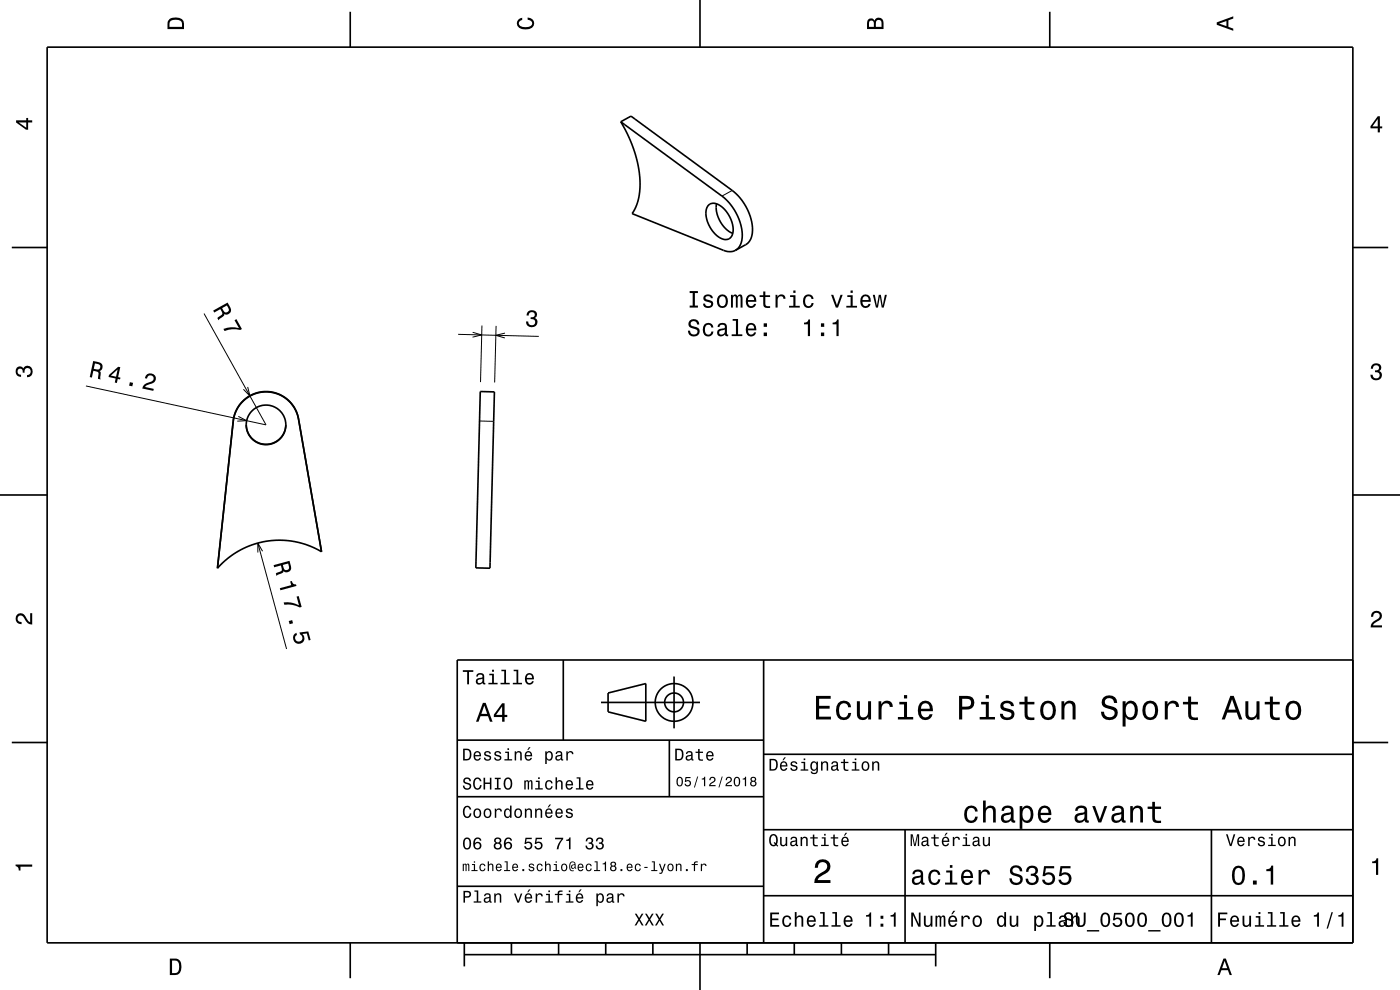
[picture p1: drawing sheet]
<svg xmlns="http://www.w3.org/2000/svg" width="297mm" height="210mm" viewBox="0 0 297 210" stroke-linecap="round" stroke-linejoin="round" font-family="sans-serif">
<g fill="none" stroke="#000" stroke-width=".21">
<path d="M155.3 40.4l-2.1 1.2M43.3 66.5l13.1 23.6-38.2-8.2M97.2 70.9l17.1 .5M100.3 70.5l1.9 .5-2 .5M102.2 69l-.3 12.1M105.2 69.1l-.3 12M107.1 70.7l-1.9 .4 1.9 .6M49.5 89.3v.1M50.6 88.3l1.7 .9-2 .1M52.5 82.1l.5 1.9-1.4-1.4M63.3 88.9h.1M101.7 89.3l3 .1"/>
<path d="M54.7 115.2l6.1 22.5M55.7 116.9l-1-1.7v2"/>
</g>
<g fill="none" stroke="#000" stroke-width=".35">
<path d="M10 10h277v190h-277zM74.3 2.5v7.5M148.5 0v10M222.7 2.5v7.5M131.7 25.8l2.2-1.2 21.5 15.8a10.6 10.6 0 0 1 4.1 9.7l-.4 .9-.6 .7-2.5 1.4M131.7 25.8l21.5 15.8a10.6 10.6 0 0 1 4.1 9.7l-.5 1.1-.8 .7M131.7 25.8l1.4 2.7 1.2 2.7 .8 2.5 .5 2.9 .2 2.5-.2 2.4-.6 2.2-.9 1.6 19.4 7.8a2.97 2.97 0 0 0 2.5 0M2.5 52.5h7.5M150.3 43.5a2.16 2.16 0 0 1 3 .5 5.9 5.9 0 0 1 2 6 1.77 1.77 0 0 1-2.9 .2 6.1 6.1 0 0 1-2.4-6.1zM152 43.2a6.3 6.3 0 0 0 3.5 6.3M287 52.5h7.5M52.2 90.1a4.2 4.2 0 0 0 4.2 4.1 4.2 4.2 0 0 0 4.2-4.1"/>
<path d="M52.2 90.1a4.2 4.2 0 0 1 4.2-4.2 4.2 4.2 0 0 1 4.2 4.2M52.2 90.1a4.2 4.2 0 0 0 4.2 4.2 4.2 4.2 0 0 0 4.2-4.2M63.3 88.9a7 7 0 0 0-7.1-5.8 7 7 0 0 0-6.7 6.3M101.9 83.1h3l-1 37.4h-3zM0 105h10M68.2 117l-4.9-28.1a7 7 0 0 0-7.1-5.8 7 7 0 0 0-6.7 6.2l-3.4 31.2M68.2 117l-2.9-1.4-2.9-.7-3-.3-3 .2-2.9 .8-2.7 1.2-2.5 1.7-2.2 2M68.2 117h.1M287 105h10M46.1 120.5h.1M119.5 140v17M162 140v60"/>
<path d="M287 140h-190v60M2.5 157.5h7.5M97 157h65M127.5 149h21M129 147l8-2v8l-8-2zM142 157v12M143 143.5v11M287 157.5h7.5M97 169h65M162 176h125M162 160h125M192 176v24"/>
<path d="M257 176v24M97 188h65M162 190h125M74.3 200v7.5M98.5 202.5h100M98.5 200v5M108.5 200v2.5M118.5 200v2.5M128.5 200v2.5M138.5 200v2.5M148.5 200v10M158.5 200v2.5"/>
<path d="M168.5 200v2.5M178.5 200v2.5M188.5 200v2.5M198.5 200v5M222.7 200v7.5"/>
<circle cx="143" cy="149" r="2"/>
<circle cx="143" cy="149" r="4"/>
</g>
<g fill="#000">
<path d="M36 4a2.18 2.18 0 0 0-.5 2.2h3.5v-1.2a1.43 1.43 0 0 0-1.7-1.3zM36.3 4.4a2.15 2.15 0 0 1 2.2 .3l.1 1h-2.6v-1z" fill-rule="evenodd"/>
<path d="M109.9 4.2l.9-.4v.4a.7 .7 0 0 0-.7 .5 .7 .7 0 0 0 .3 .8 1.7 1.7 0 0 0 2.5-.5 .9 .9 0 0 0-1-.8v-.5a1.24 1.24 0 0 1 1.4 1.1 1.24 1.24 0 0 1-1 1.4 2.22 2.22 0 0 1-2.5-.7l-.2-.5z" fill-rule="evenodd"/>
<path d="M184.2 4.2l-.3 .7v1.3h3.5v-1.3a.98 .98 0 0 0-.7-1.1 .98 .98 0 0 0-1.2 .6 .84 .84 0 0 0-1.3-.2zM184.5 4.5a.54 .54 0 0 1 .6-.1 .54 .54 0 0 1 .3 .6v.7h-1zM185.9 4.4a.62 .62 0 0 1 .8-.1 .62 .62 0 0 1 .3 .6v.8h-1.2z" fill-rule="evenodd"/>
<path d="M258.1 4.7v.6l3.5 1.2v-.4l-1-.4v-1.4l1-.4v-.4zM258.6 5l1.6-.5v1z" fill-rule="evenodd"/>
<path d="M3.4 25.5v.5l2.1 1.5h.5v-1.5h.8v-.5h-.8v-.5h-.4v.5zM4 26h1.6v1.1z" fill-rule="evenodd"/>
<path d="M292.3 24.7l-1.6 2.1v.4h1.6v.9h.4v-.9h.5v-.4h-.5v-2.1zM292.3 25.2v1.6h-1.1z" fill-rule="evenodd"/>
<path d="M19.8 76.6l-.8 3.4 .5 .1 .3-1.4a.85 .85 0 0 1 1.1 .7l-.1 1 .5 .1 .1-1.5-.3-.3a.97 .97 0 0 0 .7-1 .97 .97 0 0 0-.9-.9zM20.1 77.1a1.08 1.08 0 0 1 1.2 .5 .6 .6 0 0 1-.2 .7 .6 .6 0 0 1-.7 0l-.5-.1z" fill-rule="evenodd"/>
<path d="M45.2 65.9l.3 .4 1.2-.7a.84 .84 0 0 1 .2 1.3l-.8 .6 .3 .4 1.1-.9 .1-.4a.97 .97 0 0 0 1.2-.2 .97 .97 0 0 0 .1-1.2l-.6-1zM47.1 65.4l1-.6a1.1 1.1 0 0 1 .4 1.2 .6 .6 0 0 1-.6 .3 .6 .6 0 0 1-.5-.5z" fill-rule="evenodd"/>
<path d="M47.4 69.8a5.2 5.2 0 0 1 3.3-.2l-.9-1.7 .4-.2 1.1 2.1-.3 .2a5.3 5.3 0 0 0-3.4 .2z" fill-rule="evenodd"/>
<path d="M112 66.1a1.08 1.08 0 0 1 1.4-.2 1.08 1.08 0 0 1 .4 1.3l-.3 .3a1.06 1.06 0 0 1 .5 1.3 1.06 1.06 0 0 1-1.3 .6 1.09 1.09 0 0 1-1.1-1.2h.5a.71 .71 0 0 0 .9 .8 .71 .71 0 0 0 .1-1.3h-.5v-.4a.61 .61 0 0 0 .8-.3 .61 .61 0 0 0-.2-.8 .61 .61 0 0 0-.9 .2l-.1 .5h-.5z" fill-rule="evenodd"/>
<path d="M146.3 68a.97 .97 0 0 0-.2 1.1 .97 .97 0 0 0 .9 .6 .77 .77 0 0 1 .9 .9 .83 .83 0 0 1-.9 .3 .83 .83 0 0 1-.6-.8h-.5a1.21 1.21 0 0 0 1.5 1.3 1.21 1.21 0 0 0 .8-1.8l-.9-.3a.71 .71 0 0 1-.8-.6 .7 .7 0 0 1 .8-.6 .7 .7 0 0 1 .6 .7h.4a1.17 1.17 0 0 0-.7-1.1 1.17 1.17 0 0 0-1.3 .3zM149.4 68.9a1.53 1.53 0 0 0 .8 2.5 1.07 1.07 0 0 0 1.1-1.1h-.4a.67 .67 0 0 1-.6 .7 .67 .67 0 0 1-.7-.6 1.11 1.11 0 0 1 .7-1.5 .6 .6 0 0 1 .6 .6h.4a1.09 1.09 0 0 0-.7-1 1.09 1.09 0 0 0-1.2 .4zM152.5 68.7l-.3 .7h.4a.55 .55 0 0 1 .7-.6 .55 .55 0 0 1 .4 .8l-.2 .1a1 1 0 0 0-1.1 .2 1 1 0 0 0-.2 1 .93 .93 0 0 0 1.6 0l.1 .3 .6 .1v-.3l-.3-.1v-1.6a1.01 1.01 0 0 0-.7-.8 1.01 1.01 0 0 0-1 .2zM152.7 70.2l1.1-.3a.77 .77 0 0 1-.2 .9 .77 .77 0 0 1-.9 .1zM155.4 67.7v.3h.7v2.9h-.9v.4h2.3v-.4h-.9v-3.2zM158.5 68.9a1.55 1.55 0 0 0 .8 2.5 1.06 1.06 0 0 0 1.1-.9h-.4l-.3 .4-.3 .1a.76 .76 0 0 1-.7-.9h1.7a1.17 1.17 0 0 0-.4-1.4 1.17 1.17 0 0 0-1.5 .2zM158.9 69.1a.66 .66 0 0 1 .8-.1 .66 .66 0 0 1 .3 .7h-1.3zM162 70.5v.8h.7v-.8zM162 68.6v.7h.7v-.7z" fill-rule="evenodd"/>
<path d="M146.3 61.7v.5h.6v2.6h-.6v.4h1.8v-.4h-.7v-2.6h.7v-.5zM149.5 62.7a.75 .75 0 0 0-.3 .8 .75 .75 0 0 0 .8 .5l.8 .3a.63 .63 0 0 1-.6 .7 .63 .63 0 0 1-.6-.6h-.5a1.07 1.07 0 0 0 1.2 .9 1.07 1.07 0 0 0 1-1.2l-.5-.3-1-.3a.54 .54 0 0 1 .4-.7 .54 .54 0 0 1 .6 .5h.4a1.03 1.03 0 0 0-.7-.9 1.03 1.03 0 0 0-1 .3zM152.4 62.8a1.53 1.53 0 0 0 .9 2.5 1.48 1.48 0 0 0 1.1-1.4 1.48 1.48 0 0 0-1.1-1.5l-.5 .1zM152.7 63.1a.67 .67 0 0 1 .7-.2 .67 .67 0 0 1 .5 .5 1.11 1.11 0 0 1-.6 1.5 1.17 1.17 0 0 1-.6-1.8zM155.1 62.5v2.7h.4v-1.8a.49 .49 0 0 1 .3-.6l.3 .3v2.1h.4v-2l.4-.4 .2 .1v.4v1.9h.4v-1.8a.69 .69 0 0 0-.5-1l-.6 .4-.1-.3-.4-.1-.4 .4v-.3zM158.5 62.8a1.55 1.55 0 0 0 .8 2.5 1.06 1.06 0 0 0 1.1-.8h-.4l-.3 .3-.3 .1a.76 .76 0 0 1-.7-.9h1.7a1.17 1.17 0 0 0-.4-1.4 1.17 1.17 0 0 0-1.5 .2zM158.9 63a.66 .66 0 0 1 .8-.1 .66 .66 0 0 1 .3 .7h-1.3zM161.9 61.8v.8h-.8v.4h.8v1.8a1.05 1.05 0 0 0 1.5 .5v-.4a.68 .68 0 0 1-1-.3v-1.6h1v-.4h-1v-.8zM164.5 62.5v2.7h.5v-1.5a.66 .66 0 0 1 .3-.8 .66 .66 0 0 1 .9 .2v.3h.4a.89 .89 0 0 0-.7-.9 .89 .89 0 0 0-1 .5v-.5zM167.6 62.6v.4h.7v1.9h-.9v.3h2.3v-.3h-1v-2.3zM168.3 61.6v.5h.5v-.5zM170.7 62.8a1.53 1.53 0 0 0 .8 2.5 1.07 1.07 0 0 0 1.1-1h-.4a.67 .67 0 0 1-.7 .6 .67 .67 0 0 1-.7-.6 1.11 1.11 0 0 1 .7-1.5 .6 .6 0 0 1 .7 .6h.4a1.09 1.09 0 0 0-.8-.9 1.09 1.09 0 0 0-1.1 .3zM176.3 62.5l1 2.7h.5l1-2.7h-.5l-.8 2.2-.7-2.2zM179.8 62.6v.4h.6v1.9h-.9v.3h2.3v-.3h-.9v-2.3zM180.4 61.6v.5h.5v-.5zM182.8 62.8a1.54 1.54 0 0 0 .8 2.5 1.06 1.06 0 0 0 1.1-.8h-.5l-.2 .3-.3 .1a.76 .76 0 0 1-.7-.9h1.7a1.17 1.17 0 0 0-.5-1.3 1.17 1.17 0 0 0-1.4 .1zM183.2 63a.66 .66 0 0 1 .7-.1 .66 .66 0 0 1 .4 .7h-1.3zM185.2 62.5l.6 2.7h.4l.5-2.3 .4 2.3h.4l.6-2.7h-.4l-.4 2.3-.4-2.3h-.5l-.4 2.3-.4-2.3z" fill-rule="evenodd"/>
<path d="M170.6 68.4v.4h.8v2.5h.4v-3.5h-.3a.77 .77 0 0 1-.9 .6zM174.2 70.5v.8h.7v-.8zM174.2 68.6v.7h.7v-.7zM176.6 68.4v.4h.9v2.5h.4v-3.5h-.3a.77 .77 0 0 1-1 .6z" fill-rule="evenodd"/>
<path d="M291.1 77.4a1.08 1.08 0 0 1 1.4-.2 1.08 1.08 0 0 1 .4 1.2l-.3 .3a1.06 1.06 0 0 1 .5 1.3 1.06 1.06 0 0 1-1.2 .7 1.1 1.1 0 0 1-1.2-1.2h.5a.71 .71 0 0 0 1 .8 .71 .71 0 0 0 .1-1.3h-.6v-.4a.61 .61 0 0 0 .8-.3 .61 .61 0 0 0-.2-.8 .61 .61 0 0 0-.9 .2l-.1 .5h-.5z" fill-rule="evenodd"/>
<path d="M3.6 78a.86 .86 0 0 1 1.4 .2 1.06 1.06 0 0 1 1.2-.6 1.06 1.06 0 0 1 .7 1.2 1.1 1.1 0 0 1-1.2 1.2v-.4a.71 .71 0 0 0 .8-1 .71 .71 0 0 0-1.3-.1v.6h-.4a.61 .61 0 0 0-.3-.8 .61 .61 0 0 0-.8 .2 .61 .61 0 0 0 .2 .8l.6 .2v.4a1.15 1.15 0 0 1-1.2-.6 1.15 1.15 0 0 1 .3-1.3z" fill-rule="evenodd"/>
<path d="M23.1 79.5l-.1 .5 1.5 .3-.2 .8 .5 .1 .2-.8 .5 .1 .1-.4-.5-.1 .4-2.1-.4-.1zM23.5 79.7l1.4-1.3-.3 1.5zM27.5 81.1l-.1 .7 .7 .2 .1-.8zM31.2 79.4l-.5 .8 .5 .1a.71 .71 0 0 1 .7-.7 .71 .71 0 0 1 .7 .7 .71 .71 0 0 1-.7 .7 1.8 1.8 0 0 0-1.7 1.4l2.3 .5 .1-.4-1.8-.4a2.2 2.2 0 0 1 1.7-.8 1.13 1.13 0 0 0 .4-1.7 1.13 1.13 0 0 0-1.7-.2z" fill-rule="evenodd"/>
<path d="M58 119.9l.2 .4 1.4-.4a.85 .85 0 0 1-.2 1.4l-.9 .3 .1 .5 1.4-.6 .1-.4a.97 .97 0 0 0 1.2 .1 .97 .97 0 0 0 .4-1.1l-.3-1.1zM60 119.8l1.1-.3a1.08 1.08 0 0 1 .1 1.3 .6 .6 0 0 1-.7 .1 .6 .6 0 0 1-.4-.5z" fill-rule="evenodd"/>
<path d="M3.6 130.4a1.22 1.22 0 0 1 2 .7l.4 .6 .4 .3v-1.9h.4v2.4a1.8 1.8 0 0 1-1.7-1.4 .71 .71 0 0 0-.9-.5 .71 .71 0 0 0-.5 .8 .71 .71 0 0 0 .9 .5v.5a1.18 1.18 0 0 1-1.2-.7 1.18 1.18 0 0 1 .2-1.3z" fill-rule="evenodd"/>
<path d="M59.4 124.8l.1 .4 3.4-.9-.1-.3a.77 .77 0 0 1-.9-.8l-.3 .1 .2 .8zM60.2 127.8l.1 .5a5.3 5.3 0 0 1 3.3 .6l.4-.2-.6-2.3-.5 .2 .5 1.8a5.2 5.2 0 0 0-3.2-.6zM61.3 131.7l.1 .7 .8-.2-.2-.7zM62.5 134.4a1.21 1.21 0 0 0-.1 1.8 1.21 1.21 0 0 0 1.8 0 1.21 1.21 0 0 0-.1-1.7l1-.1 .4 1.5 .4-.2-.5-1.8-1.9 .3 .1 .3a.79 .79 0 0 1 .5 1.1 .79 .79 0 0 1-1.1 .4 .79 .79 0 0 1-.2-1.2l.2-.1-.1-.5z" fill-rule="evenodd"/>
<path d="M291.2 129.9a1.18 1.18 0 0 1 1.9 .3 1.18 1.18 0 0 1-1 1.7l-.5 .3-.3 .5h1.9v.4h-2.4a1.8 1.8 0 0 1 1.4-1.8 .71 .71 0 0 0 .5-.8 .71 .71 0 0 0-.9-.5 .71 .71 0 0 0-.5 .8h-.4z" fill-rule="evenodd"/>
<path d="M98.2 158.8v2.5h.9a1.37 1.37 0 0 0 .7-2.2 1.56 1.56 0 0 0-1.6-.3zM98.6 159.1a.98 .98 0 0 1 1.1 .7 .98 .98 0 0 1-.6 1.2h-.5zM100.7 159.6a1.04 1.04 0 0 0-.2 1.2 1.04 1.04 0 0 0 1 .5l.5-.5h-.3l-.4 .3a.54 .54 0 0 1-.5-.7h1.3a.83 .83 0 0 0-.4-.9 .83 .83 0 0 0-1 .1zM100.9 159.7l.2-.1a.47 .47 0 0 1 .5 .1 .47 .47 0 0 1 .1 .5h-.9zM102.9 159.5l-.2 .1a.69 .69 0 0 0 .9 .9l.2 .1a.43 .43 0 0 1-.4 .5 .43 .43 0 0 1-.4-.4h-.3a.74 .74 0 0 0 .9 .7 .74 .74 0 0 0 .5-1l-1-.4a.38 .38 0 0 1 .3-.5 .38 .38 0 0 1 .4 .4h.3a.78 .78 0 0 0-1.2-.4zM105.1 159.5l-.2 .1a.69 .69 0 0 0 .9 .9l.2 .1a.43 .43 0 0 1-.4 .5 .43 .43 0 0 1-.5-.4h-.3a.74 .74 0 0 0 .9 .7 .74 .74 0 0 0 .5-1l-.9-.4a.38 .38 0 0 1 .3-.5 .38 .38 0 0 1 .4 .4h.3a.77 .77 0 0 0-1.2-.4zM107.2 159.4v.3h.5v1.3h-.7v.3h1.6v-.3h-.6v-1.6zM107.7 158.7v.4h.3v-.4zM109.2 159.4v1.9h.3v-1.1a.45 .45 0 0 1 .4-.6 .45 .45 0 0 1 .5 .5v1.2h.3v-1.3a.63 .63 0 0 0-.5-.7 .63 .63 0 0 0-.7 .4v-.3zM112.2 158.5l-.4 .6h.3l.5-.6zM111.5 159.6a1.04 1.04 0 0 0-.2 1.2 1.04 1.04 0 0 0 1.1 .5l.5-.5h-.3l-.5 .3a.54 .54 0 0 1-.5-.7h1.3a.83 .83 0 0 0-.4-.9 .83 .83 0 0 0-1 .1zM111.8 159.7l.1-.1a.48 .48 0 0 1 .5 .1 .48 .48 0 0 1 .2 .5h-1zM115.7 159.4v2.7h.3v-1.1a.66 .66 0 0 0 .7 .4 .66 .66 0 0 0 .5-.6 .91 .91 0 0 0 0-1.1 .91 .91 0 0 0-1-.3l-.2 .3v-.3zM116.1 159.8a.45 .45 0 0 1 .5-.2 .45 .45 0 0 1 .3 .4 .65 .65 0 0 1 .1 .8 .65 .65 0 0 1-.7 .2 .98 .98 0 0 1-.2-1.2zM118.1 159.5l-.2 .4h.3a.39 .39 0 0 1 .4-.3 .39 .39 0 0 1 .3 .5h-.1a.65 .65 0 0 0-1 .4 .65 .65 0 0 0 .6 .9l.6-.3 .1 .2h.4v-.2l-.2-.1v-1.1a.72 .72 0 0 0-.5-.6 .72 .72 0 0 0-.7 .2zM118.2 160.6l.8-.3a.55 .55 0 0 1-.2 .7 .55 .55 0 0 1-.6 0zM120.1 159.4v1.9h.4v-1.1a.47 .47 0 0 1 .2-.6 .47 .47 0 0 1 .6 .2v.2h.4a.64 .64 0 0 0-.5-.7 .64 .64 0 0 0-.8 .4v-.3z" fill-rule="evenodd"/>
<path d="M98.2 142.2v.3h.9v2.7h.4v-2.7h.9v-.3zM101.3 143l-.3 .5h.4a.47 .47 0 0 1 .5-.4 .47 .47 0 0 1 .4 .6l-.2 .1a.84 .84 0 0 0-1 .2 .84 .84 0 0 0 0 1.1 .9 .9 0 0 0 1.3-.2l.1 .2 .5 .1v-.3l-.3-.1v-1.3a.87 .87 0 0 0-1.4-.5zM101.4 144.3l.9-.3a.66 .66 0 0 1-.1 .7 .66 .66 0 0 1-.8 .1zM103.8 142.9v.3h.6v1.6h-.8v.4h2v-.4h-.8v-1.9zM104.4 142.1v.4h.4v-.4zM106.4 142.1v.3h.6v2.4h-.8v.4h1.9v-.4h-.7v-2.7zM109 142.1v.3h.6v2.4h-.8v.4h1.9v-.4h-.7v-2.7zM111.6 143.1a1.32 1.32 0 0 0 .7 2.1 .9 .9 0 0 0 .9-.7h-.3l-.2 .3-.4 .1a.65 .65 0 0 1-.6-.8h1.6a1 1 0 0 0-.4-1.2 1 1 0 0 0-1.3 .2zM111.9 143.3a.57 .57 0 0 1 .7-.1 .57 .57 0 0 1 .3 .6h-1.2z" fill-rule="evenodd"/>
<path d="M102.4 149.1l-1.4 4h.5l.4-1.2h1.6l.4 1.2h.6l-1.5-4zM102.7 149.7l.7 1.7h-1.3zM106.5 149.2l-1.7 2.4v.5h1.7v1h.5v-1h.6v-.5h-.6v-2.4zM106.5 149.9v1.7h-1.3z" fill-rule="evenodd"/>
<path d="M143.2 158.8v2.5h.9a1.37 1.37 0 0 0 .7-2.2 1.56 1.56 0 0 0-1.6-.3zM143.6 159.1a.98 .98 0 0 1 1.1 .7 .98 .98 0 0 1-.6 1.2h-.5zM145.7 159.5l-.2 .4h.3a.39 .39 0 0 1 .5-.3 .39 .39 0 0 1 .3 .5h-.2a.65 .65 0 0 0-.9 .4 .65 .65 0 0 0 .5 .9l.7-.3v.2h.4v-.2l-.1-.1-.1-1.1a.73 .73 0 0 0-.4-.6 .73 .73 0 0 0-.8 .2zM145.8 160.6l.8-.3a.55 .55 0 0 1-.1 .7 .55 .55 0 0 1-.7 0zM148.1 158.9v.5h-.5v.3h.5v1.3a.75 .75 0 0 0 1 .4v-.3a.48 .48 0 0 1-.7-.3v-1.1h.7v-.3h-.7v-.5zM150 159.6a1.04 1.04 0 0 0-.2 1.2 1.04 1.04 0 0 0 1.1 .5l.5-.5h-.4l-.4 .3a.54 .54 0 0 1-.5-.7h1.3a.83 .83 0 0 0-.4-.9 .83 .83 0 0 0-1 .1zM150.3 159.7l.1-.1a.48 .48 0 0 1 .5 .1 .48 .48 0 0 1 .2 .5h-1z" fill-rule="evenodd"/>
<path d="M173.1 147.6v5h3.2v-.6h-2.5v-1.7h2.2v-.6h-2.2v-1.5h2.4v-.6zM177.8 149.2a2.59 2.59 0 0 0 .5 3.4 1.58 1.58 0 0 0 2.3-1.4h-.6a.95 .95 0 0 1-.9 1 .95 .95 0 0 1-1-.9 1.59 1.59 0 0 1 .9-2.1 .85 .85 0 0 1 .9 .8h.7a1.56 1.56 0 0 0-1.1-1.3 1.56 1.56 0 0 0-1.7 .5zM181.8 148.8v2.5a1.27 1.27 0 0 0 .9 1.4 1.27 1.27 0 0 0 1.5-.7v.6h.6v-3.8h-.6v2.2a.92 .92 0 0 1-.6 1.1 .92 .92 0 0 1-1.2-.4v-2.9zM186.4 148.8v3.8h.6v-2.2a.95 .95 0 0 1 .5-1.1 .95 .95 0 0 1 1.2 .3l.1 .4h.6a1.28 1.28 0 0 0-1-1.4 1.28 1.28 0 0 0-1.4 .8v-.6zM190.8 148.9v.5h1v2.7h-1.3v.5h3.2v-.5h-1.3v-3.2zM191.8 147.4v.8h.6v-.8zM195.1 149.2a2.62 2.62 0 0 0 .5 3.4 1.57 1.57 0 0 0 2.2-1.1h-.6l-.3 .5-.5 .2a1.08 1.08 0 0 1-1-1.3h2.5a1.66 1.66 0 0 0-.7-2 1.66 1.66 0 0 0-2.1 .3zM195.6 149.5a.94 .94 0 0 1 1.2-.2 .94 .94 0 0 1 .5 1h-1.9zM203.5 147.6v5h.6v-2.1h.8a1.47 1.47 0 0 0 1.8-1.2 1.47 1.47 0 0 0-1.5-1.7zM204.1 148.2a1.6 1.6 0 0 1 1.8 .5 .86 .86 0 0 1 0 .9 .86 .86 0 0 1-.9 .3h-.9zM208.1 148.9v.5h1v2.7h-1.3v.5h3.3v-.5h-1.3v-3.2zM209.1 147.4v.8h.7v-.8zM212.6 148.9a1.08 1.08 0 0 0-.3 1.2 1.08 1.08 0 0 0 1 .7l1.1 .4a.57 .57 0 0 1 .2 .6 .57 .57 0 0 1-.5 .4 .96 .96 0 0 1-1.4-.8h-.6a1.6 1.6 0 0 0 1.3 1.4 1.6 1.6 0 0 0 1.7-.8 1.13 1.13 0 0 0-1-1.6l-1.1-.3-.2-.4a.87 .87 0 0 1 .9-.5 .87 .87 0 0 1 .8 .6h.6a1.41 1.41 0 0 0-2.1-1.1zM217.4 147.8v1.1h-1.1v.5h1.1v2.6l.2 .4 .4 .3h1.4v-.5a.97 .97 0 0 1-1.4-.5v-2.3h1.4v-.5h-1.4v-1.1zM221.1 149.2a2.56 2.56 0 0 0 .5 3.4 1.72 1.72 0 0 0 1.8-.2 1.72 1.72 0 0 0 .6-1.7 1.7 1.7 0 0 0-.9-1.9 1.7 1.7 0 0 0-2 .4zM221.6 149.6a.96 .96 0 0 1 1-.4 .96 .96 0 0 1 .7 .8 1.59 1.59 0 0 1-1 2.2 1.19 1.19 0 0 1-1-1.5zM225.2 148.8v3.8h.6v-2.2a.97 .97 0 0 1 .5-1.1 .97 .97 0 0 1 1.1 .2l.1 .7v2.4h.7v-2.5a1.27 1.27 0 0 0-.9-1.4 1.27 1.27 0 0 0-1.5 .6v-.5zM234.1 147.9a1.38 1.38 0 0 0-.3 1.5 1.38 1.38 0 0 0 1.3 .9 1.25 1.25 0 0 1 1.4 .9 1.15 1.15 0 0 1-1.3 .9 1.15 1.15 0 0 1-1-1.1h-.7a1.8 1.8 0 0 0 1.7 1.8 1.8 1.8 0 0 0 1.9-1.6 1.46 1.46 0 0 0-1.5-1.4l-.6-.2a.83 .83 0 0 1-.5-1.1 .83 .83 0 0 1 1.2-.3l.5 .5 .1 .4h.7a1.67 1.67 0 0 0-1-1.6 1.67 1.67 0 0 0-1.9 .4zM238.2 148.8v5.3h.6v-2.1a1.32 1.32 0 0 0 1.4 .7 1.32 1.32 0 0 0 1.1-1.1 2.43 2.43 0 0 0-.8-2.8 1.21 1.21 0 0 0-1.7 .5v-.5zM239.1 149.6a.9 .9 0 0 1 .9-.4 .9 .9 0 0 1 .7 .8 1.61 1.61 0 0 1-.9 2.2 1.18 1.18 0 0 1-1-1.5zM242.8 149.2a2.56 2.56 0 0 0 .5 3.4 1.72 1.72 0 0 0 1.8-.2 1.72 1.72 0 0 0 .6-1.7 1.7 1.7 0 0 0-.9-1.9 1.7 1.7 0 0 0-2 .4zM243.3 149.6a.96 .96 0 0 1 1-.4 .96 .96 0 0 1 .7 .8 1.59 1.59 0 0 1-1 2.2 1.19 1.19 0 0 1-1-1.5zM247.1 148.8v3.8h.6v-2.2a.95 .95 0 0 1 .5-1.1 .95 .95 0 0 1 1.2 .3l.1 .4h.6a1.28 1.28 0 0 0-1-1.4 1.28 1.28 0 0 0-1.4 .8v-.6zM252 147.8v1.1h-1v.5h1l.1 2.6 .2 .4 .4 .3h1.4v-.5a.97 .97 0 0 1-1.4-.5v-2.3h1.4v-.5h-1.4v-1.1zM261 147.6l-1.8 5h.6l.6-1.4h2l.5 1.4h.7l-1.9-5zM261.4 148.3l.7 2.2h-1.5zM264.2 148.8v2.5a1.27 1.27 0 0 0 .9 1.4 1.27 1.27 0 0 0 1.5-.7v.6h.6v-3.8h-.6v2.2a.92 .92 0 0 1-.6 1.1 .92 .92 0 0 1-1.1-.4l-.1-2.9zM269.4 147.8v1.1h-1.1v.5h1.1v2.6l.2 .4 .4 .3 .7 .1 .8-.1v-.5a.97 .97 0 0 1-1.4-.5l-.1-2.3h1.5v-.5h-1.5v-1.1zM273.1 149.2a2.56 2.56 0 0 0 .6 3.4 1.72 1.72 0 0 0 1.8-.2 1.72 1.72 0 0 0 .6-1.7 1.7 1.7 0 0 0-.9-1.9 1.7 1.7 0 0 0-2.1 .4zM273.6 149.6a.96 .96 0 0 1 1-.4 .96 .96 0 0 1 .7 .8 1.59 1.59 0 0 1-.9 2.2 1.19 1.19 0 0 1-1.1-1.5z" fill-rule="evenodd"/>
<path d="M98.4 178a1.44 1.44 0 0 0 .7 2.2 1.45 1.45 0 0 0 .6-2.2 .79 .79 0 0 0-1.3 0zM98.8 178h.5a1.69 1.69 0 0 1 0 1.9h-.5a1.71 1.71 0 0 1 0-1.9zM100.8 177.8a1.72 1.72 0 0 0 .1 2.3 .83 .83 0 0 0 1.1-.2 .83 .83 0 0 0-.1-1.1 .83 .83 0 0 0-1.2 0 .74 .74 0 0 1 .6-.9l.3 .1 .2 .3h.3a.8 .8 0 0 0-.5-.6 .8 .8 0 0 0-.8 .1zM100.7 179.4a.55 .55 0 0 1 1.1 0 .55 .55 0 0 1-1.1 0zM105 177.8l-.1 .2a.57 .57 0 0 0 .2 .8 .78 .78 0 0 0-.1 1.2 .78 .78 0 0 0 1.2 0 .78 .78 0 0 0-.2-1.2 .68 .68 0 0 0 .2-1 .68 .68 0 0 0-.9-.1zM105.1 179.5a.51 .51 0 0 1 1 0 .51 .51 0 0 1-1 0zM105.2 178.3a.42 .42 0 0 1 .8 0 .42 .42 0 0 1-.8 0zM107.3 177.8a1.72 1.72 0 0 0 .1 2.3 .83 .83 0 0 0 1.1-.2 .83 .83 0 0 0-.1-1.1 .83 .83 0 0 0-1.2 0 .74 .74 0 0 1 .6-.9l.4 .1 .1 .3h.3a.8 .8 0 0 0-.5-.6 .8 .8 0 0 0-.8 .1zM107.2 179.4a.55 .55 0 0 1 1.1 0 .55 .55 0 0 1-1.1 0zM111.5 177.7l-.2 1.3h.3a.57 .57 0 0 1 .8-.1 .57 .57 0 0 1 0 .9 .57 .57 0 0 1-.9-.3h-.3a.86 .86 0 0 0 1.1 .8 .86 .86 0 0 0 .6-1.2 .86 .86 0 0 0-1.3-.4l.1-.7h1.1v-.3zM113.6 177.7l-.2 1.3h.3a.57 .57 0 0 1 .9-.1 .57 .57 0 0 1 0 .9 .57 .57 0 0 1-.9-.3h-.3a.86 .86 0 0 0 1 .7 .86 .86 0 0 0 .6-1.1 .86 .86 0 0 0-1.2-.4l.1-.7h1.1v-.3zM117.8 177.7v.3h1.3a3.7 3.7 0 0 0-1 2.2h.4a3.7 3.7 0 0 1 1-2.2v-.3zM120.1 178.1v.3h.6v1.8h.3v-2.6h-.2a.55 .55 0 0 1-.7 .5zM124.5 177.8l-.2 .7h.3a.44 .44 0 0 1 .2-.6 .44 .44 0 0 1 .6 .2 .44 .44 0 0 1-.2 .6h-.3v.3a.52 .52 0 0 1 .7 .3 .52 .52 0 0 1-.4 .7 .52 .52 0 0 1-.6-.4l-.1-.2h-.3a.84 .84 0 0 0 1.1 .8 .84 .84 0 0 0 .4-1.3l-.2-.1a.72 .72 0 0 0 .1-1.1 .72 .72 0 0 0-1.1 .1zM126.6 177.8l-.2 .7h.3a.44 .44 0 0 1 .3-.6 .44 .44 0 0 1 .6 .2 .44 .44 0 0 1-.2 .6h-.3v.3a.52 .52 0 0 1 .6 .3 .52 .52 0 0 1-.3 .7 .52 .52 0 0 1-.7-.4v-.2h-.3a.84 .84 0 0 0 1.1 .8 .84 .84 0 0 0 .4-1.3l-.2-.1a.72 .72 0 0 0 0-1.1 .72 .72 0 0 0-1.1 .1z" fill-rule="evenodd"/>
<path d="M98.5 165.1a.69 .69 0 0 0-.2 .8 .69 .69 0 0 0 .7 .4l.3 .1a.46 .46 0 0 1 .3 .7 .46 .46 0 0 1-.7 .1l-.4-.6h-.3a.86 .86 0 0 0 1.1 1 .86 .86 0 0 0 .5-1.3l-.6-.3a.51 .51 0 0 1-.6-.4 .5 .5 0 0 1 .5-.4 .5 .5 0 0 1 .5 .5h.3a.85 .85 0 0 0-.5-.8 .85 .85 0 0 0-.9 .2zM100.6 165.2a1.45 1.45 0 0 0 .7 2.3 .94 .94 0 0 0 .9-1h-.4a.58 .58 0 0 1-.8 .7 1.49 1.49 0 0 1 0-1.9 .51 .51 0 0 1 .8 .4h.3a.85 .85 0 0 0-.6-.8 .85 .85 0 0 0-.9 .3zM102.6 165v2.5h.3v-1.2h1v1.2h.4v-2.5h-.4v1h-1v-1zM105 165v.3h.4v1.9h-.4v.3h1.2v-.3h-.4v-1.9h.4v-.3zM107.1 165.2a1.45 1.45 0 0 0 .7 2.3 1.45 1.45 0 0 0 .6-2.3 .84 .84 0 0 0-1.3 0zM107.5 165.3l.3-.1a1.18 1.18 0 0 1 0 2 1.21 1.21 0 0 1-.3-1.9zM111.2 165.5v2h.3v-1.3l.2-.4h.2l.1 .2v1.5h.2l.1-1.5 .2-.3 .2 .4v1.4h.3v-1.4a.49 .49 0 0 0-.4-.6l-.4 .2-.3-.2-.4 .2v-.2zM113.7 165.6v.3h.5v1.3h-.7v.3h1.6v-.3h-.6v-1.6zM114.2 164.9v.3h.3v-.3zM115.8 165.7a1.04 1.04 0 0 0-.1 1.2 1.04 1.04 0 0 0 1.1 .6l.4-.4v-.3h-.3l-.3 .4a.73 .73 0 0 1-.6-.7 .73 .73 0 0 1 .6-.7l.3 .4h.3a.78 .78 0 0 0-.5-.7 .78 .78 0 0 0-.9 .2zM117.9 164.9v2.6h.3v-1.1a.45 .45 0 0 1 .4-.7 .45 .45 0 0 1 .4 .6v1.2h.4v-1.3a.63 .63 0 0 0-.5-.7 .63 .63 0 0 0-.7 .3v-.9zM120.2 165.7a1.04 1.04 0 0 0-.2 1.2 1.04 1.04 0 0 0 1 .6l.5-.6h-.3l-.4 .4a.54 .54 0 0 1-.5-.7h1.3a.83 .83 0 0 0-.4-1 .83 .83 0 0 0-1 .1zM120.4 165.9l.2-.1a.48 .48 0 0 1 .5 .1 .48 .48 0 0 1 .1 .4h-.9zM122.3 164.9v.2h.5v2.1h-.6v.3h1.6v-.3h-.7v-2.3zM124.5 165.7a1.04 1.04 0 0 0-.2 1.2 1.04 1.04 0 0 0 1.1 .6l.5-.6h-.3l-.5 .4a.54 .54 0 0 1-.5-.7h1.3a.83 .83 0 0 0-.3-1 .83 .83 0 0 0-1.1 .1zM124.8 165.9l.1-.1a.47 .47 0 0 1 .5 .1 .47 .47 0 0 1 .2 .4h-1z" fill-rule="evenodd"/>
<path d="M98.4 171.2a1.45 1.45 0 0 0 .7 2.3 .94 .94 0 0 0 .9-1h-.3a.59 .59 0 0 1-.8 .7 1.31 1.31 0 0 1 .2-2l.3 .1 .2 .4h.4a.85 .85 0 0 0-.6-.8 .85 .85 0 0 0-1 .3zM100.6 171.7a1.04 1.04 0 0 0-.1 1.3 1.04 1.04 0 0 0 1.1 .5 1.04 1.04 0 0 0 .5-1.3 1.04 1.04 0 0 0-1.2-.7zM100.9 171.9a.48 .48 0 0 1 .5-.1 .48 .48 0 0 1 .3 .4 .66 .66 0 0 1 0 .7 .66 .66 0 0 1-.7 .3 .98 .98 0 0 1-.1-1.3zM102.8 171.7a1.04 1.04 0 0 0-.2 1.3 1.04 1.04 0 0 0 1.2 .5 1.04 1.04 0 0 0 .5-1.3 1.04 1.04 0 0 0-1.2-.7zM103 171.9a.48 .48 0 0 1 .5-.1 .48 .48 0 0 1 .4 .4 .66 .66 0 0 1 0 .7 .66 .66 0 0 1-.7 .3 .97 .97 0 0 1-.2-1.3zM105 171.5v2h.3v-1.1a.47 .47 0 0 1 .2-.6 .47 .47 0 0 1 .6 .2l.1 .1h.3a.64 .64 0 0 0-.5-.6 .64 .64 0 0 0-.7 .4v-.4zM107.1 171.7a1.06 1.06 0 0 0-.2 1.2 1.06 1.06 0 0 0 .9 .6l.4-.3v.3h.3v-2.6h-.3v.9a.63 .63 0 0 0-1.1-.1zM107.4 171.9a.44 .44 0 0 1 .4-.1 .44 .44 0 0 1 .4 .4 .65 .65 0 0 1 0 .7 .65 .65 0 0 1-.7 .3l-.2-.4zM109.3 171.7a1.04 1.04 0 0 0-.1 1.3 1.04 1.04 0 0 0 1.1 .5 1.04 1.04 0 0 0 .5-1.3 1.04 1.04 0 0 0-1.2-.7zM109.5 171.9a.48 .48 0 0 1 .6-.1 .48 .48 0 0 1 .3 .4 .66 .66 0 0 1 0 .7 .66 .66 0 0 1-.7 .3 .98 .98 0 0 1-.2-1.3zM111.4 171.5v2h.3v-1.1a.45 .45 0 0 1 .3-.7 .45 .45 0 0 1 .5 .6v1.2h.4v-1.3a.63 .63 0 0 0-.5-.7 .63 .63 0 0 0-.7 .3v-.3zM113.5 171.5v2h.3v-1.1a.45 .45 0 0 1 .3-.6 .45 .45 0 0 1 .6 .2v1.5h.3v-1.3a.63 .63 0 0 0-.4-.7 .63 .63 0 0 0-.8 .3v-.3zM116.5 170.7l-.3 .6h.2l.5-.6zM115.9 171.7a1.04 1.04 0 0 0-.2 1.2 1.04 1.04 0 0 0 1 .6l.5-.6h-.3l-.4 .4a.54 .54 0 0 1-.5-.7h1.2a.83 .83 0 0 0-.3-1 .83 .83 0 0 0-1 .1zM116.1 171.9l.2-.1a.47 .47 0 0 1 .4 .1 .47 .47 0 0 1 .2 .4h-.9zM118 171.7a1.04 1.04 0 0 0-.2 1.2 1.04 1.04 0 0 0 1.1 .6l.5-.6h-.3l-.5 .4a.53 .53 0 0 1-.5-.7h1.3a.83 .83 0 0 0-.3-1 .83 .83 0 0 0-1.1 .1zM118.3 171.9l.1-.1a.47 .47 0 0 1 .5 .1 .47 .47 0 0 1 .2 .4h-1zM120.2 171.6l-.1 .2a.69 .69 0 0 0 .8 .9l.3 .1a.43 .43 0 0 1-.4 .5 .43 .43 0 0 1-.5-.4h-.3a.74 .74 0 0 0 .9 .7 .74 .74 0 0 0 .5-1.1l-1-.3a.38 .38 0 0 1 .3-.5 .38 .38 0 0 1 .5 .3h.3a.77 .77 0 0 0-1.3-.4z" fill-rule="evenodd"/>
<path d="M143.7 165a1.16 1.16 0 0 0 .5 1.8 1.16 1.16 0 0 0 .5-1.8 .63 .63 0 0 0-1 0zM144 165.1l.2-.1a.98 .98 0 0 1 0 1.6l-.2-.1-.2-.3v-.7zM145.4 164.8l-.1 1.1h.2a.46 .46 0 0 1 .7-.2 .46 .46 0 0 1 0 .8 .46 .46 0 0 1-.7-.2h-.3a.69 .69 0 0 0 .9 .6 .69 .69 0 0 0 .4-1 .69 .69 0 0 0-1-.3l.1-.5h.9v-.3zM147.9 164.7l-.7 2.3h.2l.7-2.3zM148.9 165.1v.3h.4v1.4h.3v-2zM150.7 164.9l-.2 .6h.2a.4 .4 0 0 1 .3-.5 .4 .4 0 0 1 .5 .3 .4 .4 0 0 1-.3 .5l-.1 .1a.95 .95 0 0 0-.7 .9h1.4v-.3h-1.1l.5-.4a.67 .67 0 0 0 .5-1 .67 .67 0 0 0-1-.2zM153.1 164.7l-.7 2.3h.2l.7-2.3zM154.1 164.9l-.2 .6h.3a.4 .4 0 0 1 .3-.5 .4 .4 0 0 1 .5 .3 .4 .4 0 0 1-.3 .5l-.2 .1a.93 .93 0 0 0-.6 .9h1.4v-.3h-1.1l.5-.4a.67 .67 0 0 0 .5-1 .67 .67 0 0 0-1.1-.2zM155.8 165a1.15 1.15 0 0 0 .5 1.8 1.16 1.16 0 0 0 .5-1.8 .63 .63 0 0 0-1 0zM156.1 165.1l.2-.1a.98 .98 0 0 1 0 1.6l-.2-.1-.2-.3v-.7zM157.6 165.1v.3h.4v1.4h.3v-2zM159.4 164.9l-.2 .5 .2 .3a.62 .62 0 0 0-.1 .9 .62 .62 0 0 0 1 0 .62 .62 0 0 0-.1-.9 .57 .57 0 0 0 0-.9 .57 .57 0 0 0-.8 .1zM159.4 166.2a.41 .41 0 0 1 .8 0 .41 .41 0 0 1-.8 0zM159.5 165.3a.34 .34 0 0 1 .6 0 .34 .34 0 0 1-.6 0z" fill-rule="evenodd"/>
<path d="M163.2 161v2.5h.9a1.37 1.37 0 0 0 .7-2.2 1.58 1.58 0 0 0-1.6-.3zM163.6 161.3a.98 .98 0 0 1 1.1 .7 .98 .98 0 0 1-.6 1.2h-.5zM166.4 160.7l-.4 .6h.2l.5-.6zM165.7 161.7a1.04 1.04 0 0 0-.2 1.2 1.04 1.04 0 0 0 1 .6l.5-.6h-.3l-.4 .4a.54 .54 0 0 1-.5-.7h1.3a.83 .83 0 0 0-.4-1 .83 .83 0 0 0-1 .1zM165.9 161.9l.2-.1a.48 .48 0 0 1 .5 .1 .48 .48 0 0 1 .1 .4h-.9zM167.9 161.6l-.2 .2a.68 .68 0 0 0 .9 .9l.2 .1a.43 .43 0 0 1-.4 .5 .43 .43 0 0 1-.4-.4h-.3a.74 .74 0 0 0 .9 .7 .74 .74 0 0 0 .5-1.1l-1-.3a.38 .38 0 0 1 .3-.5 .38 .38 0 0 1 .4 .4l.3-.1a.78 .78 0 0 0-1.2-.4zM170 161.6v.3h.5v1.3h-.7v.3h1.7v-.3h-.7v-1.6zM170.5 160.9v.3h.3v-.3zM172.1 161.7a1.06 1.06 0 0 0-.2 1.2 1.06 1.06 0 0 0 .9 .6l.4-.3a.52 .52 0 0 1-.2 .7 .52 .52 0 0 1-.7-.3h-.3a.78 .78 0 0 0 .9 .6 .78 .78 0 0 0 .6-.8v-1.9h-.3v.4l-.2-.3a.64 .64 0 0 0-.9 .1zM172.4 161.9a.45 .45 0 0 1 .4-.1 .45 .45 0 0 1 .4 .4 .65 .65 0 0 1 0 .7 .65 .65 0 0 1-.7 .3l-.2-.4zM174.2 161.5v2h.3v-1.1a.45 .45 0 0 1 .3-.6 .45 .45 0 0 1 .5 .2l.1 1.5h.3v-1.3a.63 .63 0 0 0-.5-.7 .63 .63 0 0 0-.7 .3v-.3zM176.6 161.6l-.2 .5h.3a.39 .39 0 0 1 .4-.4 .39 .39 0 0 1 .3 .6h-.1a.65 .65 0 0 0-1 .4 .65 .65 0 0 0 .6 .8l.6-.3 .1 .2 .4 .1-.2-.4v-1a.73 .73 0 0 0-1.2-.5zM176.7 162.7l.8-.2a.55 .55 0 0 1-.2 .6 .55 .55 0 0 1-.6 .1zM178.9 161v.6h-.5v.3h.5l.1 1.3a.75 .75 0 0 0 1 .3v-.3a.48 .48 0 0 1-.7-.2v-1.1h.7v-.3h-.7v-.6zM180.8 161.6v.3h.5v1.3h-.6v.3h1.6v-.3h-.6v-1.6zM181.3 160.9v.3h.4v-.3zM183 161.7a1.04 1.04 0 0 0-.2 1.3 1.04 1.04 0 0 0 1.2 .5 1.04 1.04 0 0 0 .4-1.3 1.04 1.04 0 0 0-1.2-.7zM183.2 161.9a.48 .48 0 0 1 .5-.1 .48 .48 0 0 1 .4 .4 .66 .66 0 0 1 0 .7 .66 .66 0 0 1-.7 .3 .98 .98 0 0 1-.2-1.3zM185 161.5v2h.3v-1.1a.45 .45 0 0 1 .3-.6 .45 .45 0 0 1 .6 .2v1.5h.3v-1.3a.63 .63 0 0 0-.4-.7 .63 .63 0 0 0-.8 .3v-.3z" fill-rule="evenodd"/>
<path d="M163.4 177.2a1.45 1.45 0 0 0 .7 2.3l.5-.2 .3 .3 .2-.2-.3-.3a1.53 1.53 0 0 0-.5-2.2l-.6 .1zM163.8 177.3l.3-.1a1.21 1.21 0 0 1 .5 1.7l-.3-.3-.2 .2 .3 .3a.45 .45 0 0 1-.7-.1 1.62 1.62 0 0 1 .1-1.7zM165.5 177.5v1.3a.63 .63 0 0 0 .4 .7 .63 .63 0 0 0 .8-.3v.3h.3v-2h-.3v1.2a.46 .46 0 0 1-.3 .5 .46 .46 0 0 1-.6-.2v-1.5zM167.9 177.6l-.2 .5h.3a.39 .39 0 0 1 .5-.4 .39 .39 0 0 1 .2 .6h-.1a.65 .65 0 0 0-.9 .4 .65 .65 0 0 0 .5 .8l.6-.3 .1 .2 .4 .1v-.3h-.2v-1.1a.73 .73 0 0 0-1.2-.5zM168 178.7l.8-.2a.55 .55 0 0 1-.2 .6 .55 .55 0 0 1-.6 .1zM169.8 177.5v2h.4v-1.1a.45 .45 0 0 1 .2-.6 .45 .45 0 0 1 .6 .2v1.5h.3v-1.3a.63 .63 0 0 0-.4-.7 .63 .63 0 0 0-.8 .3v-.3zM172.4 177v.6h-.5v.3h.5l.1 1.3a.75 .75 0 0 0 1 .3v-.3a.49 .49 0 0 1-.7-.2v-1.1h.7v-.3h-.7v-.6zM174.3 177.6v.3h.5v1.3h-.6v.3h1.6v-.3h-.6v-1.6zM174.8 176.9v.3h.4v-.3zM176.8 177v.6h-.6v.3h.6v1.3a.74 .74 0 0 0 1 .3v-.3a.49 .49 0 0 1-.7-.2v-1.1h.7v-.3h-.7v-.6zM179.4 176.7l-.4 .6h.2l.5-.6zM178.7 177.7a1.04 1.04 0 0 0-.2 1.2 1.04 1.04 0 0 0 1 .6l.5-.6h-.3l-.4 .4a.54 .54 0 0 1-.5-.7h1.3a.83 .83 0 0 0-.4-1 .83 .83 0 0 0-1 .1zM178.9 177.9l.2-.1a.48 .48 0 0 1 .5 .1 .48 .48 0 0 1 .1 .4h-.9z" fill-rule="evenodd"/>
<path d="M193.2 177v2.5h.3v-2.3l.4 2.3h.3l.5-2.3v2.3h.3v-2.5h-.5l-.4 2.2-.5-2.2zM195.7 177.6l-.2 .5h.3a.39 .39 0 0 1 .5-.4 .39 .39 0 0 1 .3 .6h-.2a.65 .65 0 0 0-.9 .4 .65 .65 0 0 0 .5 .8l.7-.3v.2l.4 .1v-.3h-.1l-.1-1.1a.73 .73 0 0 0-1.2-.5zM195.8 178.7l.8-.2a.55 .55 0 0 1-.1 .6 .55 .55 0 0 1-.7 .1zM198.1 177v.6h-.5v.3h.5v1.3a.74 .74 0 0 0 1 .3v-.3a.49 .49 0 0 1-.7-.2v-1.1h.7v-.3h-.7v-.6zM200.7 176.7l-.4 .6h.3l.5-.6zM200 177.7a1.04 1.04 0 0 0-.2 1.2 1.04 1.04 0 0 0 1.1 .6l.5-.6h-.4l-.4 .4a.54 .54 0 0 1-.5-.7h1.3a.83 .83 0 0 0-.4-1 .83 .83 0 0 0-1 .1zM200.3 177.9l.1-.1a.48 .48 0 0 1 .5 .1 .48 .48 0 0 1 .2 .4h-1zM202.1 177.5v2h.3v-1.1a.47 .47 0 0 1 .3-.6 .47 .47 0 0 1 .6 .2v.1h.3a.64 .64 0 0 0-.4-.6 .64 .64 0 0 0-.8 .4v-.4zM204.3 177.6v.3h.5v1.3h-.6v.3h1.6v-.3h-.6v-1.6zM204.8 176.9v.3h.4v-.3zM206.6 177.6l-.2 .5h.3a.39 .39 0 0 1 .4-.4 .39 .39 0 0 1 .3 .6h-.1a.65 .65 0 0 0-1 .4 .65 .65 0 0 0 .6 .8l.6-.3 .1 .2 .4 .1v-.3h-.2v-1.1a.72 .72 0 0 0-.5-.6 .72 .72 0 0 0-.7 .1zM206.7 178.7l.8-.2a.55 .55 0 0 1-.2 .6 .55 .55 0 0 1-.6 .1zM208.5 177.5v1.3a.63 .63 0 0 0 .5 .7 .63 .63 0 0 0 .7-.3v.3h.3v-2h-.3v1.2a.46 .46 0 0 1-.3 .5 .46 .46 0 0 1-.6-.2v-1.5z" fill-rule="evenodd"/>
<path d="M204.9 171.4a1.96 1.96 0 0 0 1.1 3.2 1.36 1.36 0 0 0 1.4-1.4h-.5a.86 .86 0 0 1-.8 .9 .86 .86 0 0 1-.9-.8 1.43 1.43 0 0 1 .8-1.9 .77 .77 0 0 1 .9 .7h.5a1.41 1.41 0 0 0-1-1.2 1.41 1.41 0 0 0-1.5 .5zM208.5 169.8v4.7h.6v-2a.81 .81 0 0 1 .5-1 .81 .81 0 0 1 1 .4l.1 2.6h.5v-2.3a1.13 1.13 0 0 0-.7-1.3 1.13 1.13 0 0 0-1.4 .6v-1.7zM212.8 171.2l-.2 .3-.1 .5h.5a.71 .71 0 0 1 .9-.7 .71 .71 0 0 1 .4 1l-.2 .1a1.46 1.46 0 0 0-1.8 1.2 .93 .93 0 0 0 1.1 1l.6-.2 .5-.4 .1 .4 .8 .1v-.5h-.3l-.1-2.1a1.31 1.31 0 0 0-2.2-.7zM213 173.1l1.5-.4a.99 .99 0 0 1-.3 1.1 .99 .99 0 0 1-1.2 .1l-.1-.4zM216.3 171v4.8h.6v-1.9a1.19 1.19 0 0 0 1.3 .7 1.19 1.19 0 0 0 .9-1.1 1.94 1.94 0 0 0-1.2-2.6 1.07 1.07 0 0 0-1 .6v-.5zM217.1 171.7a.81 .81 0 0 1 .9-.3 .81 .81 0 0 1 .6 .7 1.45 1.45 0 0 1-.8 2 1.52 1.52 0 0 1-.7-2.4zM220.6 171.4a1.98 1.98 0 0 0 1 3.2 1.36 1.36 0 0 0 1.4-1.1h-.6l-.3 .4-.5 .2a.97 .97 0 0 1-.8-1.2h2.2a1.5 1.5 0 0 0-.6-1.8 1.5 1.5 0 0 0-1.8 .3zM221 171.6a.85 .85 0 0 1 1-.1 .85 .85 0 0 1 .4 .9h-1.6zM228.4 171.2l-.2 .3-.1 .5h.5a.71 .71 0 0 1 .9-.7 .71 .71 0 0 1 .5 1l-.3 .1a1.46 1.46 0 0 0-1.7 1.2 .93 .93 0 0 0 1 1l.6-.2 .5-.4 .2 .4 .7 .1v-.5h-.3l-.1-2.1a1.31 1.31 0 0 0-2.2-.7zM228.7 173.1l1.4-.4a.99 .99 0 0 1-.3 1.1 .99 .99 0 0 1-1.1 .1l-.2-.4zM231.7 171l1.3 3.5h.6l1.3-3.5h-.6l-1 2.8-1-2.8zM236.2 171.2l-.2 .3-.1 .5h.5a.71 .71 0 0 1 .9-.7 .71 .71 0 0 1 .5 1l-.3 .1a1.46 1.46 0 0 0-1.7 1.2 .93 .93 0 0 0 1 1l.6-.2 .5-.4 .2 .4 .7 .1v-.5h-.3l-.1-2.1a1.31 1.31 0 0 0-2.2-.7zM236.5 173.1l1.4-.4a.99 .99 0 0 1-.3 1.1 .99 .99 0 0 1-1.1 .1l-.2-.4zM239.8 171v3.5h.5v-2a.81 .81 0 0 1 .5-1 .81 .81 0 0 1 1.1 .4v2.6h.6v-2.3a1.14 1.14 0 0 0-.8-1.3 1.14 1.14 0 0 0-1.4 .6v-.5zM244.4 170.1v1h-.9v.5h.9l.1 2.3 .2 .4 .3 .2 .6 .1h.7v-.5a.88 .88 0 0 1-1.3-.5v-2h1.3v-.5h-1.3v-1z" fill-rule="evenodd"/>
<path d="M260.1 177l.8 2.5h.4l.8-2.5h-.4l-.6 2.1-.7-2.1zM262.7 177.7a1.04 1.04 0 0 0-.2 1.2 1.04 1.04 0 0 0 1 .6l.5-.6h-.3l-.4 .4a.54 .54 0 0 1-.5-.7h1.3a.83 .83 0 0 0-.4-1 .83 .83 0 0 0-1 .1zM262.9 177.9l.2-.1a.48 .48 0 0 1 .5 .1 .48 .48 0 0 1 .1 .4h-.9zM264.8 177.5v2h.3v-1.1a.47 .47 0 0 1 .3-.6 .47 .47 0 0 1 .6 .2v.1h.3a.64 .64 0 0 0-.5-.6 .64 .64 0 0 0-.7 .4v-.4zM267 177.6l-.1 .2a.69 .69 0 0 0 .9 .9l.2 .1a.43 .43 0 0 1-.4 .5 .43 .43 0 0 1-.5-.4h-.3a.74 .74 0 0 0 .9 .7 .74 .74 0 0 0 .5-1.1l-.9-.3a.38 .38 0 0 1 .3-.5 .38 .38 0 0 1 .4 .4l.3-.1a.78 .78 0 0 0-1.3-.4zM269.2 177.6v.3h.5v1.3h-.7v.3h1.6v-.3h-.6v-1.6zM269.7 176.9v.3h.3v-.3zM271.3 177.7a1.04 1.04 0 0 0-.1 1.3 1.04 1.04 0 0 0 1.1 .5 1.04 1.04 0 0 0 .5-1.3 1.04 1.04 0 0 0-1.2-.7zM271.5 177.9a.48 .48 0 0 1 .6-.1 .48 .48 0 0 1 .3 .4 .67 .67 0 0 1 0 .7 .67 .67 0 0 1-.7 .3 .98 .98 0 0 1-.2-1.3zM273.3 177.5v2h.4v-1.1a.45 .45 0 0 1 .3-.7 .45 .45 0 0 1 .5 .6v1.2h.4v-1.3a.63 .63 0 0 0-.5-.7 .63 .63 0 0 0-.7 .3v-.3z" fill-rule="evenodd"/>
<path d="M3.3 183.4h3.5v.4h-2.5v.9h-.3a.77 .77 0 0 0-.7-1z" fill-rule="evenodd"/>
<path d="M98.2 183.2v1.6h.2v-1.2l.2-.2 .2 .2v1.2h.2v-1.2l.2-.2 .1 .3v1.1h.3l-.1-1.5-.2-.1-.3 .2-.3-.2-.3 .2v-.2zM100.1 183.3v.2h.4v1.1h-.5v.2h1.3v-.2h-.5v-1.3zM100.5 182.7v.3h.3v-.3zM101.9 183.4a.83 .83 0 0 0-.2 1 .83 .83 0 0 0 .9 .4l.4-.6h-.3l-.2 .4a.58 .58 0 0 1-.5-.6 .58 .58 0 0 1 .5-.6l.2 .3h.3a.62 .62 0 0 0-.5-.5 .62 .62 0 0 0-.6 .2zM103.5 182.7v2.1h.2l.1-1.1 .3-.3 .3 .2v1.2h.3v-1a.5 .5 0 0 0-.4-.6 .5 .5 0 0 0-.6 .3v-.8zM105.3 183.4a.83 .83 0 0 0-.1 .9 .83 .83 0 0 0 .8 .5l.4-.5-.7 .3-.3-.5h1l.1-.1a.64 .64 0 0 0-.4-.8 .64 .64 0 0 0-.8 .2zM105.5 183.5l.5-.1 .2 .5h-.8zM107.1 182.7v.2h.3v1.7h-.5v.2h1.3v-.2h-.5v-1.9zM108.8 183.4a.83 .83 0 0 0-.1 .9 .83 .83 0 0 0 .8 .5l.4-.5-.8 .3-.2-.5h1v-.1a.64 .64 0 0 0-.3-.8 .64 .64 0 0 0-.8 .2zM109 183.5l.4-.1 .3 .5h-.8zM110.8 184.3v.5h.4v-.5zM112.3 183.3l-.1 .3 .1 .3 .8 .3a.35 .35 0 0 1-.3 .4 .35 .35 0 0 1-.4-.3h-.3a.59 .59 0 0 0 .8 .6 .59 .59 0 0 0 .4-.9l-.8-.2a.31 .31 0 0 1 .2-.4 .31 .31 0 0 1 .4 .2h.2a.62 .62 0 0 0-1-.3zM114 183.4a.83 .83 0 0 0-.1 1 .83 .83 0 0 0 .8 .4l.4-.6h-.2l-.3 .4a.58 .58 0 0 1-.5-.6 .58 .58 0 0 1 .6-.6l.2 .3h.2a.63 .63 0 0 0-.4-.5 .63 .63 0 0 0-.7 .2zM115.6 182.7v2.1h.3v-1.1l.4-.3 .3 .2v1.2h.2v-1a.5 .5 0 0 0-.3-.6 .5 .5 0 0 0-.6 .3v-.8zM117.5 183.3v.2h.4v1.1h-.5v.2h1.3v-.2h-.6v-1.3zM117.9 182.7v.3h.2v-.3zM119.2 183.4a.83 .83 0 0 0-.1 1 .83 .83 0 0 0 .9 .4 .79 .79 0 0 0 .3-1.1 .79 .79 0 0 0-1.1-.3zM119.4 183.6l.1-.2a.56 .56 0 0 1 .6 .6 .56 .56 0 0 1-.6 .6l-.2-.3zM121 182.9a1.51 1.51 0 0 0 .1 1.9h.6v-.2a.49 .49 0 0 1-.7-.4 .96 .96 0 0 1 .5-1.3l.3 .1 .1 .3a.65 .65 0 0 0-.7 .9l.3 .1 .4-.2 .2 .2 .1-.2a1.03 1.03 0 0 0-.9-1.4zM121.4 183.7l.5-.2-.1 .5-.4 .1zM122.7 183.4a.83 .83 0 0 0-.2 .9 .83 .83 0 0 0 .9 .5l.4-.5-.8 .3-.2-.5h1v-.1a.64 .64 0 0 0-.3-.8 .64 .64 0 0 0-.8 .2zM122.9 183.5l.4-.1 .2 .5h-.7zM124.4 183.4a.83 .83 0 0 0-.1 1 .83 .83 0 0 0 .9 .4l.3-.6h-.2l-.2 .4a.58 .58 0 0 1-.6-.6 .58 .58 0 0 1 .6-.6l.2 .3h.2a.62 .62 0 0 0-.4-.5 .62 .62 0 0 0-.7 .2zM126.1 182.7v.2h.4v1.7h-.5v.2h1.3v-.2h-.5v-1.9zM127.8 183.1v.3h.5v1.4h.3v-2zM129.6 182.9l-.1 .5 .2 .3a.62 .62 0 0 0-.1 .9 .62 .62 0 0 0 1 0 .62 .62 0 0 0-.1-.9 .55 .55 0 0 0 .1-.8 .55 .55 0 0 0-.8-.1zM129.7 184.2a.41 .41 0 0 1 .8 0 .41 .41 0 0 1-.8 0zM129.7 183.3a.35 .35 0 0 1 .7 0 .35 .35 0 0 1-.7 0zM131.6 184.3v.5h.4v-.5zM133.1 183.4a.83 .83 0 0 0-.1 .9 .83 .83 0 0 0 .8 .5l.4-.5-.8 .3-.2-.5h1v-.1a.64 .64 0 0 0-.3-.8 .64 .64 0 0 0-.8 .2zM133.3 183.5l.4-.1 .2 .5h-.7zM134.8 183.4a.83 .83 0 0 0-.1 1 .83 .83 0 0 0 .9 .4l.3-.6h-.2l-.2 .4a.58 .58 0 0 1-.6-.6 .58 .58 0 0 1 .6-.6l.2 .3h.2a.63 .63 0 0 0-.4-.5 .63 .63 0 0 0-.7 .2zM136.7 183.9v.2h.7v-.2zM138.3 182.7v.2h.4v1.7h-.5v.2h1.2v-.2h-.5v-1.9zM139.8 183.2l.6 1.7-.2 .2h-.3v.3h.4l.2-.2 .7-2h-.3l-.4 1.3-.4-1.3zM141.7 183.4a.83 .83 0 0 0-.1 1 .83 .83 0 0 0 .9 .4 .79 .79 0 0 0 .4-1.1 .79 .79 0 0 0-1.2-.3zM141.9 183.6l.2-.2a.56 .56 0 0 1 .6 .6 .56 .56 0 0 1-.6 .6l-.2-.3zM143.4 183.2v1.6h.2l.1-1.1 .3-.3 .3 .2v1.2h.3v-1a.51 .51 0 0 0-.4-.6 .51 .51 0 0 0-.6 .3v-.3zM145.5 184.3v.5h.4v-.5zM146.7 183.3v.2h.5v1.3h.3v-1.3h.5v-.2h-.5v-.3l.5-.1v-.2h-.2a.46 .46 0 0 0-.6 .6zM148.7 183.2v1.6h.2l.1-1.3 .5-.1 .1 .3h.3a.51 .51 0 0 0-.4-.5 .51 .51 0 0 0-.6 .3v-.3z" fill-rule="evenodd"/>
<path d="M98.3 189v2.5h.4v-1.1a.96 .96 0 0 0 1.2-.7 .67 .67 0 0 0-.7-.7zM98.7 189.3h.4a.43 .43 0 0 1 .5 .4 .43 .43 0 0 1-.5 .4h-.4zM100.6 188.9v.3h.5v2h-.6v.3h1.6v-.3h-.6v-2.3zM102.9 189.6l-.2 .5h.3a.39 .39 0 0 1 .5-.4 .39 .39 0 0 1 .2 .6h-.1a.65 .65 0 0 0-.9 .4 .65 .65 0 0 0 .5 .8l.6-.3 .1 .2 .4 .1v-.3h-.2v-1.1a.73 .73 0 0 0-1.2-.5zM103 190.7l.8-.2a.55 .55 0 0 1-.2 .6 .55 .55 0 0 1-.6 .1zM104.8 189.5v2h.4v-1.1a.45 .45 0 0 1 .2-.6 .45 .45 0 0 1 .6 .2v1.5h.3v-1.3a.63 .63 0 0 0-.4-.7 .63 .63 0 0 0-.8 .3v-.3zM109 189.5l.8 2h.3l.7-2h-.3l-.6 1.6-.5-1.6zM112.2 188.7l-.4 .6h.3l.5-.6zM111.5 189.7a1.04 1.04 0 0 0-.2 1.2 1.04 1.04 0 0 0 1.1 .6l.5-.6h-.3l-.5 .4a.54 .54 0 0 1-.5-.7h1.3a.83 .83 0 0 0-.4-1 .83 .83 0 0 0-1 .1zM111.8 189.9l.1-.1a.48 .48 0 0 1 .5 .1 .48 .48 0 0 1 .2 .4h-1zM113.6 189.5v2h.4v-1.1a.47 .47 0 0 1 .2-.6 .47 .47 0 0 1 .6 .2v.1h.4a.64 .64 0 0 0-.5-.6 .64 .64 0 0 0-.8 .4v-.4zM115.8 189.6v.3h.5v1.3h-.6v.3h1.6v-.3h-.6v-1.6zM116.3 188.9v.3h.4v-.3zM117.7 189.6v.3h.6v1.6h.3v-1.6h.7v-.3h-.7v-.3l.7-.1v-.3a.68 .68 0 0 0-.7 0 .68 .68 0 0 0-.3 .7zM120.2 189.6v.3h.5v1.3h-.7v.3h1.6v-.3h-.6v-1.6zM120.7 188.9v.3h.3v-.3zM123 188.7l-.3 .6h.2l.5-.6zM122.4 189.7a1.04 1.04 0 0 0-.2 1.2 1.04 1.04 0 0 0 1 .6l.5-.6h-.3l-.4 .4a.54 .54 0 0 1-.5-.7h1.2a.83 .83 0 0 0-.3-1 .83 .83 0 0 0-1 .1zM122.6 189.9l.2-.1a.48 .48 0 0 1 .5 .1 .48 .48 0 0 1 .1 .4h-.9zM126.5 189.5v2.7h.3v-1a.66 .66 0 0 0 .7 .3 .66 .66 0 0 0 .6-.6 .91 .91 0 0 0 0-1 .91 .91 0 0 0-1-.3l-.3 .2v-.3zM127 189.9a.45 .45 0 0 1 .5-.1 .45 .45 0 0 1 .3 .4v.3a.6 .6 0 0 1-.5 .8 .85 .85 0 0 1-.3-1.4zM128.9 189.6l-.2 .5h.3a.39 .39 0 0 1 .5-.4 .39 .39 0 0 1 .3 .6h-.2a.65 .65 0 0 0-.9 .4 .65 .65 0 0 0 .5 .8l.6-.3 .1 .2 .4 .1v-.3h-.2v-1.1a.73 .73 0 0 0-1.2-.5zM129 190.7l.8-.2a.55 .55 0 0 1-.1 .6 .55 .55 0 0 1-.7 .1zM131 189.5v2h.3v-1.1a.47 .47 0 0 1 .3-.6 .47 .47 0 0 1 .6 .2v.1h.3a.64 .64 0 0 0-.5-.6 .64 .64 0 0 0-.7 .4v-.4z" fill-rule="evenodd"/>
<path d="M134.7 193.8l.7 1.2-.8 1.3h.4l.6-1 .6 1h.3l-.7-1.3 .7-1.2h-.4l-.5 .9-.6-.9zM136.8 193.8l.8 1.2-.8 1.3h.4l.5-1 .6 1h.4l-.8-1.3 .8-1.2h-.4l-.5 .9-.6-.9zM139 193.8l.7 1.2-.7 1.3h.3l.6-1 .6 1h.4l-.8-1.3 .7-1.2h-.3l-.6 .9-.5-.9z" fill-rule="evenodd"/>
<path d="M163.4 193.6v3h1.9v-.4h-1.5v-1h1.3v-.4h-1.3v-.9h1.5v-.3zM166.2 194.5a1.31 1.31 0 0 0 .7 2.2 .9 .9 0 0 0 1-1h-.4a.57 .57 0 0 1-.5 .6 .57 .57 0 0 1-.6-.5 .81 .81 0 0 1-.1-.9 .81 .81 0 0 1 .9-.4l.3 .5h.4a.94 .94 0 0 0-.7-.8 .94 .94 0 0 0-1 .3zM168.6 193.5v3.1h.4v-1.4a.54 .54 0 0 1 .3-.6 .54 .54 0 0 1 .7 .3v1.7h.4v-1.6a.76 .76 0 0 0-.5-.8 .76 .76 0 0 0-.9 .4v-1.1zM171.4 194.5a1.32 1.32 0 0 0 .7 2.2 .91 .91 0 0 0 .9-.8h-.3l-.2 .3-.4 .1a.65 .65 0 0 1-.6-.8h1.6a1 1 0 0 0-.5-1.1 1 1 0 0 0-1.2 .1zM171.7 194.7a.57 .57 0 0 1 .7-.1 .57 .57 0 0 1 .3 .6h-1.2zM174 193.5v.3h.6v2.5h-.8v.3h1.9v-.3h-.7v-2.8zM176.6 193.5v.3h.6v2.5h-.8v.3h1.9v-.3h-.7v-2.8zM179.2 194.5a1.32 1.32 0 0 0 .7 2.2 .91 .91 0 0 0 .9-.8h-.3l-.2 .3-.4 .1a.65 .65 0 0 1-.5-.8h1.5a1 1 0 0 0-.4-1.1 1 1 0 0 0-1.3 .1zM179.5 194.7a.57 .57 0 0 1 .7-.1 .57 .57 0 0 1 .3 .6h-1.1z" fill-rule="evenodd"/>
<path d="M173.3 182.7a1.62 1.62 0 0 1 2.4-.1 1.62 1.62 0 0 1-.1 2.4l-.5 .3a2.45 2.45 0 0 0-1.6 1.4h2.7v.6h-3.5a2.58 2.58 0 0 1 2.1-2.5 1.02 1.02 0 0 0 .7-1.2 1.02 1.02 0 0 0-1.2-.7 1.02 1.02 0 0 0-.8 1.2h-.6l.1-.8z" fill-rule="evenodd"/>
<path d="M183.7 194.1v.3h.7v2.2h.4v-3h-.3a.66 .66 0 0 1-.8 .5zM186.8 195.9v.7h.6v-.7zM186.8 194.3v.6h.6v-.6zM188.9 194.1v.3h.7v2.2h.4v-3h-.3a.66 .66 0 0 1-.8 .5z" fill-rule="evenodd"/>
<path d="M193.3 193.6v3h.4v-2.5l1.1 2.5h.5v-3h-.4v2.4l-1.1-2.4zM196 194.3v1.5a.76 .76 0 0 0 .5 .8 .76 .76 0 0 0 .9-.4v.4h.4v-2.3h-.4v1.3a.55 .55 0 0 1-.3 .7 .55 .55 0 0 1-.7-.3v-1.7zM198.5 194.3v2.3h.3v-1.6l.2-.5h.2l.1 .2v1.9h.4v-1.8l.3-.3 .2 .4v1.7h.4v-1.6a.59 .59 0 0 0-.5-.8l-.5 .3-.4-.3-.4 .3v-.2zM202.2 193.2l-.4 .7h.3l.6-.7zM201.4 194.5a1.32 1.32 0 0 0 .7 2.2 .91 .91 0 0 0 .9-.8h-.3l-.2 .3-.4 .1a.65 .65 0 0 1-.6-.8h1.6a1 1 0 0 0-.5-1.1 1 1 0 0 0-1.2 .1zM201.7 194.7a.57 .57 0 0 1 .7-.1 .57 .57 0 0 1 .3 .6h-1.2zM204 194.3v2.3h.3v-1.4a.57 .57 0 0 1 .3-.6 .57 .57 0 0 1 .8 .2v.2h.4a.77 .77 0 0 0-.6-.8 .77 .77 0 0 0-.9 .4v-.3zM206.6 194.5a1.24 1.24 0 0 0-.2 1.5 1.24 1.24 0 0 0 1.3 .6 1.34 1.34 0 0 0 .6-1.4 1.34 1.34 0 0 0-1-1zM206.9 194.7a.57 .57 0 0 1 .6-.2 .57 .57 0 0 1 .4 .5 .8 .8 0 0 1 0 .9 .8 .8 0 0 1-.9 .4 1.17 1.17 0 0 1-.1-1.6zM211.7 194.5a1.35 1.35 0 0 0 .7 2.2l.4-.2 .2-.3v.4h.4v-3.1h-.3v1.1a.77 .77 0 0 0-1.4-.1zM212 194.7a.53 .53 0 0 1 .6-.2 .53 .53 0 0 1 .4 .5 .96 .96 0 0 1-.6 1.3 1.01 1.01 0 0 1-.4-1.6zM214.2 194.3v1.5a.76 .76 0 0 0 .5 .8 .76 .76 0 0 0 1-.4v.4h.3v-2.3h-.4v1.3a.55 .55 0 0 1-.3 .7 .55 .55 0 0 1-.7-.3v-1.7zM219.4 194.3v3.2h.4v-1.3a.79 .79 0 0 0 .8 .4 .79 .79 0 0 0 .7-.7 1.13 1.13 0 0 0 0-1.2 1.13 1.13 0 0 0-1.1-.5l-.4 .4v-.3zM219.9 194.7a.53 .53 0 0 1 .6-.2 .53 .53 0 0 1 .4 .5 .78 .78 0 0 1 .1 .9 .78 .78 0 0 1-.9 .4 1.19 1.19 0 0 1-.2-1.6zM222.2 193.5v.3h.6v2.5h-.8v.3h1.9v-.3h-.7v-2.8zM224.9 194.4l-.2 .5h.3a.47 .47 0 0 1 .6-.4 .47 .47 0 0 1 .3 .6l-.2 .1a.84 .84 0 0 0-1 .2 .84 .84 0 0 0 0 1.1 .91 .91 0 0 0 1.3-.2l.1 .2 .5 .1v-.3l-.2-.1-.1-1.3a.87 .87 0 0 0-.5-.7 .87 .87 0 0 0-.9 .2zM225 195.7l1-.3a.66 .66 0 0 1-.2 .7 .66 .66 0 0 1-.8 .1zM227.2 194.3v2.3h.4v-1.4a.54 .54 0 0 1 .4-.6 .54 .54 0 0 1 .6 .3l.1 1.7h.3v-1.6a.76 .76 0 0 0-.5-.8 .76 .76 0 0 0-.9 .4v-.3z" fill-rule="evenodd"/>
<path d="M193.9 184.7l-.3 .7h.4a.63 .63 0 0 1 .8-.6 .63 .63 0 0 1 .4 .9l-.2 .1a1.3 1.3 0 0 0-1.6 1 .83 .83 0 0 0 1 .9l.5-.1 .5-.4 .1 .4 .6 .1v-.4l-.2-.1-.1-1.8a1.16 1.16 0 0 0-1.9-.7zM194.1 186.4l1.2-.3a.88 .88 0 0 1-.2 1 .88 .88 0 0 1-1 .1l-.1-.4zM197.3 184.9a1.75 1.75 0 0 0 .9 2.9 1.21 1.21 0 0 0 1.3-1.3h-.5a.76 .76 0 0 1-.7 .8 .76 .76 0 0 1-.8-.7 1.28 1.28 0 0 1 .7-1.7 .68 .68 0 0 1 .8 .7h.5a1.25 1.25 0 0 0-.9-1.1 1.25 1.25 0 0 0-1.3 .4zM200.7 184.7v.4h.8v2.1h-1v.4h2.6v-.4h-1.1v-2.5zM201.5 183.5v.6h.5v-.6zM204.2 184.9a1.77 1.77 0 0 0 .9 2.9 1.21 1.21 0 0 0 1.3-1h-.5l-.3 .4-.4 .1a.87 .87 0 0 1-.8-1.1h2a1.33 1.33 0 0 0-.5-1.5 1.33 1.33 0 0 0-1.7 .2zM204.6 185.1a.75 .75 0 0 1 .9-.1 .75 .75 0 0 1 .4 .8h-1.5zM207.6 184.5v3.1h.5v-1.7a.76 .76 0 0 1 .4-.9 .76 .76 0 0 1 1 .2v.3h.5a1.02 1.02 0 0 0-.8-1 1.02 1.02 0 0 0-1.1 .6v-.6zM214.6 183.9a1.1 1.1 0 0 0-.3 1.2 1.1 1.1 0 0 0 1.1 .7 .88 .88 0 0 1 1 1 .96 .96 0 0 1-1.1 .4 .96 .96 0 0 1-.7-.9h-.5a1.41 1.41 0 0 0 1.6 1.4 1.41 1.41 0 0 0 1.2-1.7 2.87 2.87 0 0 0-1.9-.9 .75 .75 0 0 1 .5-1.1 .75 .75 0 0 1 .9 .8h.5a1.33 1.33 0 0 0-.8-1.2 1.33 1.33 0 0 0-1.5 .3zM218 184l-.3 .4v.5h.5a.73 .73 0 0 1 .8-.9 .73 .73 0 0 1 .5 1.2l-.8 .1v.5a.82 .82 0 0 1 1 .4 .82 .82 0 0 1-.3 1 .82 .82 0 0 1-1.1-.2l-.2-.6h-.5a1.36 1.36 0 0 0 1.6 1.3 1.36 1.36 0 0 0 1-1.8l-.5-.4a1.03 1.03 0 0 0 .4-1.3 1.03 1.03 0 0 0-1.2-.6zM221.5 183.7l-.3 2.2h.4a.9 .9 0 0 1 1.4-.3 .9 .9 0 0 1 0 1.4 .9 .9 0 0 1-1.3-.1l-.1-.3h-.5a1.39 1.39 0 0 0 1.6 1.2 1.39 1.39 0 0 0 1.1-1.7 1.39 1.39 0 0 0-1.7-1l-.4 .2 .2-1.1h1.7v-.5zM225 183.7l-.4 2.2h.5a.9 .9 0 0 1 1.3-.3 .9 .9 0 0 1 .1 1.4 .9 .9 0 0 1-1.3-.1l-.1-.3h-.6a1.39 1.39 0 0 0 1.7 1.2 1.39 1.39 0 0 0 1.1-1.7 1.39 1.39 0 0 0-1.8-1l-.3 .2 .2-1.1h1.7v-.5z" fill-rule="evenodd"/>
<path d="M226 193.7a.82 .82 0 0 0-.3 1 .82 .82 0 0 0 .8 .5 .66 .66 0 0 1 .8 .8 .71 .71 0 0 1-.8 .3 .71 .71 0 0 1-.5-.7h-.4a1.04 1.04 0 0 0 1.3 1.1 1.04 1.04 0 0 0 .6-1.6l-.7-.2a.61 .61 0 0 1-.7-.6 .6 .6 0 0 1 .7-.4 .6 .6 0 0 1 .5 .6h.4a1 1 0 0 0-.6-1 1 1 0 0 0-1.1 .2zM228.2 193.6v1.8a1.05 1.05 0 0 0 1.1 1.3 1.05 1.05 0 0 0 1-1.3v-1.8h-.4v1.9a.66 .66 0 0 1-.6 .8 .66 .66 0 0 1-.7-.8v-1.9zM230.6 197.3v.3h2.6v-.3zM233.7 194a2.29 2.29 0 0 0 .3 2.6 .97 .97 0 0 0 1.5-.8 1.98 1.98 0 0 0-.6-2.1h-.9zM234.2 194h.6a2.03 2.03 0 0 1 0 2.2h-.6a2.05 2.05 0 0 1 0-2.2zM236.3 193.6l-.2 1.6h.3a.68 .68 0 0 1 1.1-.2 .68 .68 0 0 1-.1 1.1 .68 .68 0 0 1-1-.3h-.4a1.04 1.04 0 0 0 1.3 .9 1.04 1.04 0 0 0 .7-1.4 1.04 1.04 0 0 0-1.5-.5l.1-.8h1.3v-.4zM238.9 194a2.29 2.29 0 0 0 .3 2.6 .97 .97 0 0 0 1.5-.8 1.98 1.98 0 0 0-.6-2.1h-.9zM239.4 194h.6a2.05 2.05 0 0 1 0 2.2h-.6a2.03 2.03 0 0 1 0-2.2zM241.5 194a2.29 2.29 0 0 0 .3 2.6 .97 .97 0 0 0 1.5-.8 1.98 1.98 0 0 0-.6-2.1h-.9zM242 194h.6a2.03 2.03 0 0 1 0 2.2h-.6a2.05 2.05 0 0 1 0-2.2zM243.6 197.3v.3h2.6v-.3zM246.7 194a2.3 2.3 0 0 0 .3 2.6 .97 .97 0 0 0 1.5-.8 1.98 1.98 0 0 0-.6-2.1h-.9zM247.2 194h.6a2.05 2.05 0 0 1 0 2.2h-.6a2.03 2.03 0 0 1 0-2.2zM249.3 194a2.29 2.29 0 0 0 .3 2.6 .97 .97 0 0 0 1.5-.8 1.98 1.98 0 0 0-.6-2.1h-.9zM249.8 194h.6a2.03 2.03 0 0 1 0 2.2h-.6a2.05 2.05 0 0 1 0-2.2zM251.9 194.1v.3h.7v2.2h.4v-3h-.3a.66 .66 0 0 1-.8 .5z" fill-rule="evenodd"/>
<path d="M258.4 193.6v3h.4v-1.4h1.3v-.4h-1.3v-.9h1.6v-.3zM261.2 194.5a1.32 1.32 0 0 0 .7 2.2 .91 .91 0 0 0 .9-.8h-.4l-.1 .3-.4 .1a.65 .65 0 0 1-.6-.8h1.6a1 1 0 0 0-.5-1.2 1 1 0 0 0-1.2 .2zM261.5 194.7a.57 .57 0 0 1 .7-.1 .57 .57 0 0 1 .3 .6h-1.2zM263.6 194.3v1.5a.76 .76 0 0 0 .5 .8 .76 .76 0 0 0 .9-.4v.4h.4v-2.3h-.4v1.3a.55 .55 0 0 1-.3 .7 .55 .55 0 0 1-.7-.3v-1.7zM266.4 194.3v.4h.6v1.6h-.8v.3h2v-.3h-.8v-2zM267 193.5v.4h.4v-.4zM269 193.5v.3h.6v2.5h-.8v.3h1.9v-.3h-.7v-2.8zM271.6 193.5v.3h.6v2.5h-.8v.3h1.9v-.3h-.7v-2.8zM274.2 194.5a1.32 1.32 0 0 0 .7 2.2 .91 .91 0 0 0 .9-.8h-.3l-.2 .3-.4 .1a.65 .65 0 0 1-.5-.8h1.5a1 1 0 0 0-.4-1.1 1 1 0 0 0-1.3 .1zM274.5 194.7a.57 .57 0 0 1 .7-.1 .57 .57 0 0 1 .3 .6h-1.1z" fill-rule="evenodd"/>
<path d="M261.7 184.1a3.5 3.5 0 0 0 0 3.1 1.29 1.29 0 0 0 1.4 .5 1.29 1.29 0 0 0 .9-1.1 2.64 2.64 0 0 0-.7-2.9l-.6-.1-.6 .1zM262.4 184.2h.7a2.72 2.72 0 0 1 0 3h-.7a2.7 2.7 0 0 1 0-3zM265.8 186.8v.8h.8v-.8zM268.6 184.4v.4h1v2.8h.5v-4h-.4a.88 .88 0 0 1-1.1 .8z" fill-rule="evenodd"/>
<path d="M278.7 194.1v.3h.7v2.2h.4v-3h-.3a.66 .66 0 0 1-.8 .5zM282.5 193.5l-1.1 3.5h.3l1.1-3.5zM283.9 194.1v.3h.7v2.2h.4v-3h-.3a.66 .66 0 0 1-.8 .5z" fill-rule="evenodd"/>
<path d="M291.1 182.7a.77 .77 0 0 0 .9-.6h.4v3.5h-.5v-2.5h-.8z" fill-rule="evenodd"/>
<path d="M36 203.3v3.5h1.2a1.42 1.42 0 0 0 1.3-1.7 1.38 1.38 0 0 0-1.3-1.8zM36.5 203.8h1a1.89 1.89 0 0 1 0 2.5l-1 .1z" fill-rule="evenodd"/>
<path d="M259.5 203.3l-1.2 3.5h.4l.4-1h1.4l.4 1h.4l-1.2-3.5zM259.8 203.8l.5 1.6h-1z" fill-rule="evenodd"/>
</g>
</svg>
